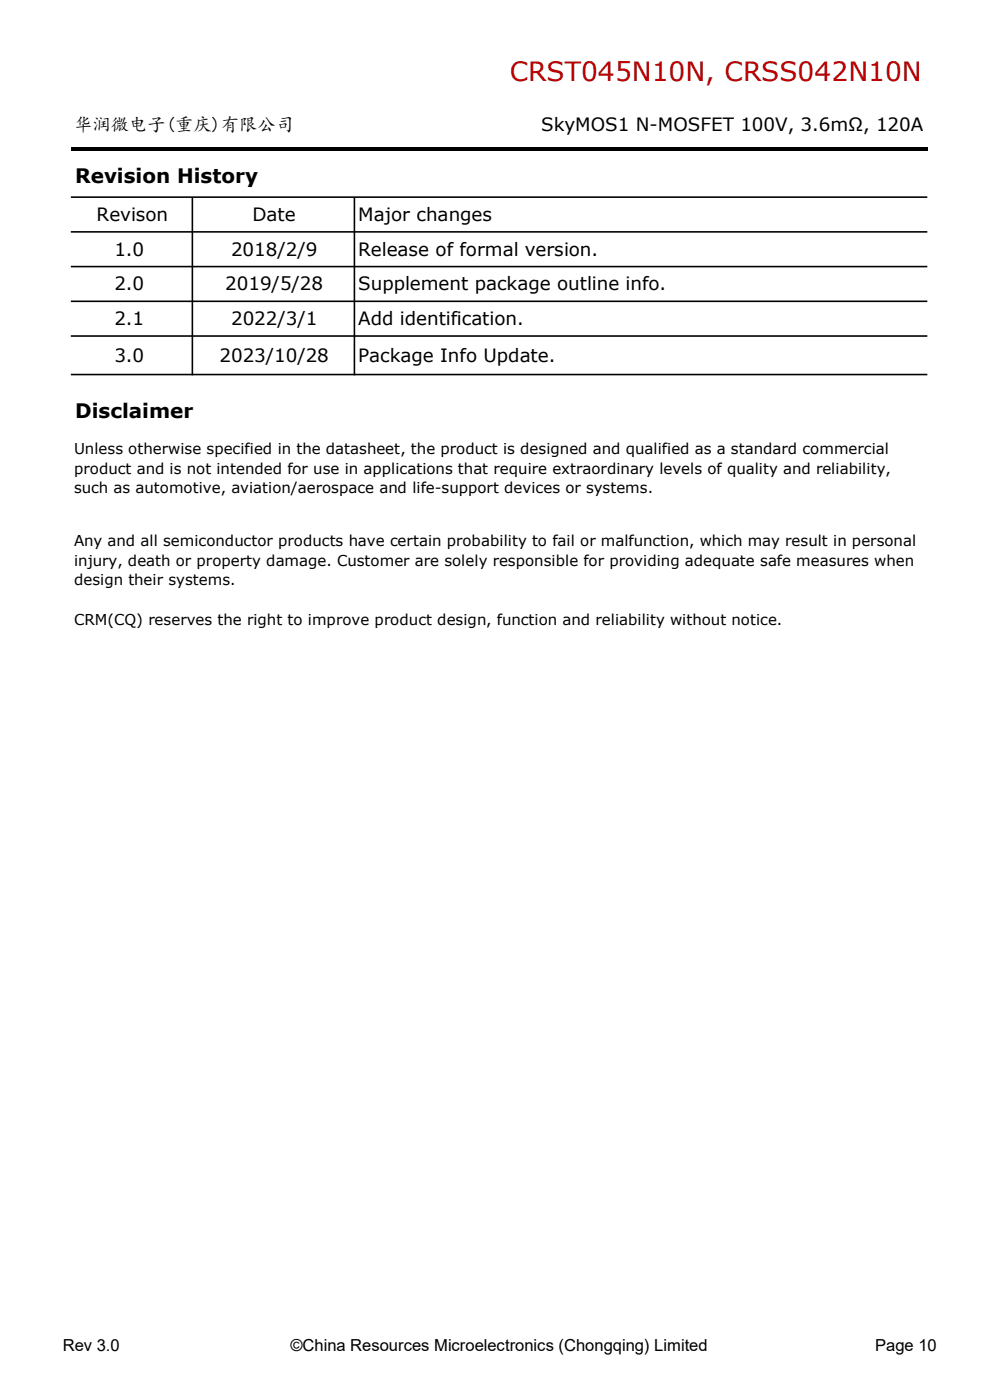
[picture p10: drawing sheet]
<svg xmlns="http://www.w3.org/2000/svg" width="210mm" height="297mm" viewBox="0 0 210 297" stroke-linecap="round" stroke-linejoin="round" font-family="sans-serif">
<defs><g id="words">
<text font-size="5.6" fill="#c00000" x="108.1" y="17.2">CRST045N10N, CRSS042N10N</text>
<g font-size="4.2">
<text x="16" y="38.9">Revision History</text>
<text x="16" y="88.7">Disclaimer</text>
</g>
<g font-size="3.9">
<text x="15.7" y="27.9">华润微电子(重庆)有限公司</text>
<text x="114.8" y="27.7">SkyMOS1 N-MOSFET 100V, 3.6mΩ, 120A</text>
<text x="20.5" y="46.9">Revison</text>
<text x="53.6" y="46.9">Date</text>
<text x="76" y="46.9">Major changes</text>
<text x="24.3" y="54.2">1.0</text>
<text x="49" y="54.2">2018/2/9</text>
<text x="76" y="54.2">Release of formal version.</text>
<text x="24.3" y="61.6">2.0</text>
<text x="47.8" y="61.6">2019/5/28</text>
<text x="76" y="61.6">Supplement package outline info.</text>
<text x="24.3" y="69">2.1</text>
<text x="49" y="69">2022/3/1</text>
<text x="76" y="69">Add identification.</text>
<text x="24.3" y="76.7">3.0</text>
<text x="46.6" y="76.7">2023/10/28</text>
<text x="76" y="76.7">Package Info Update.</text>
</g>
<g font-size="3.5">
<text x="13.3" y="286.6">Rev 3.0</text>
<text x="61.6" y="286.6">©China Resources Microelectronics (Chongqing) Limited</text>
<text x="185.7" y="286.6">Page 10</text>
</g>
<g font-size="3.2">
<text x="15.7" y="96.2">Unless otherwise specified in the datasheet, the product is designed and qualified as a standard commercial</text>
<text x="15.7" y="100.5">product and is not intended for use in applications that require extraordinary levels of quality and reliability,</text>
<text x="15.7" y="104.7">such as automotive, aviation/aerospace and life-support devices or systems.</text>
<text x="15.7" y="115.7">Any and all semiconductor products have certain probability to fail or malfunction, which may result in personal</text>
<text x="15.7" y="120">injury, death or property damage. Customer are solely responsible for providing adequate safe measures when</text>
<text x="15.7" y="124.2">design their systems.</text>
<text x="15.7" y="132.6">CRM(CQ) reserves the right to improve product design, function and reliability without notice.</text>
</g>
</g></defs>
<path d="M15 31.2h181.7v.7h-181.7z" fill="#000"/>
<path d="M15.2 34.6h181.5v7.3h-181.5z" fill-rule="evenodd" fill="#fff"/>
<path d="M15.2 41.8h181.5v95.1h-181.5z" fill="#fff"/>
<g fill="#000">
<path d="M15 41.7h181.7v.3h-181.7zM15 49h181.7v.4h-181.7zM15 56.4h181.7v.3h-181.7zM15 63.8h181.7v.3h-181.7zM15 71.1h181.7v.4h-181.7zM15 79.3h181.7v.3h-181.7z" fill-rule="evenodd"/>
<path d="M40.6 42h.4v37.6h-.4zM75 42h.4v37.6h-.4z" fill-rule="evenodd"/>
</g>
<use href="#words"/>
</svg>
